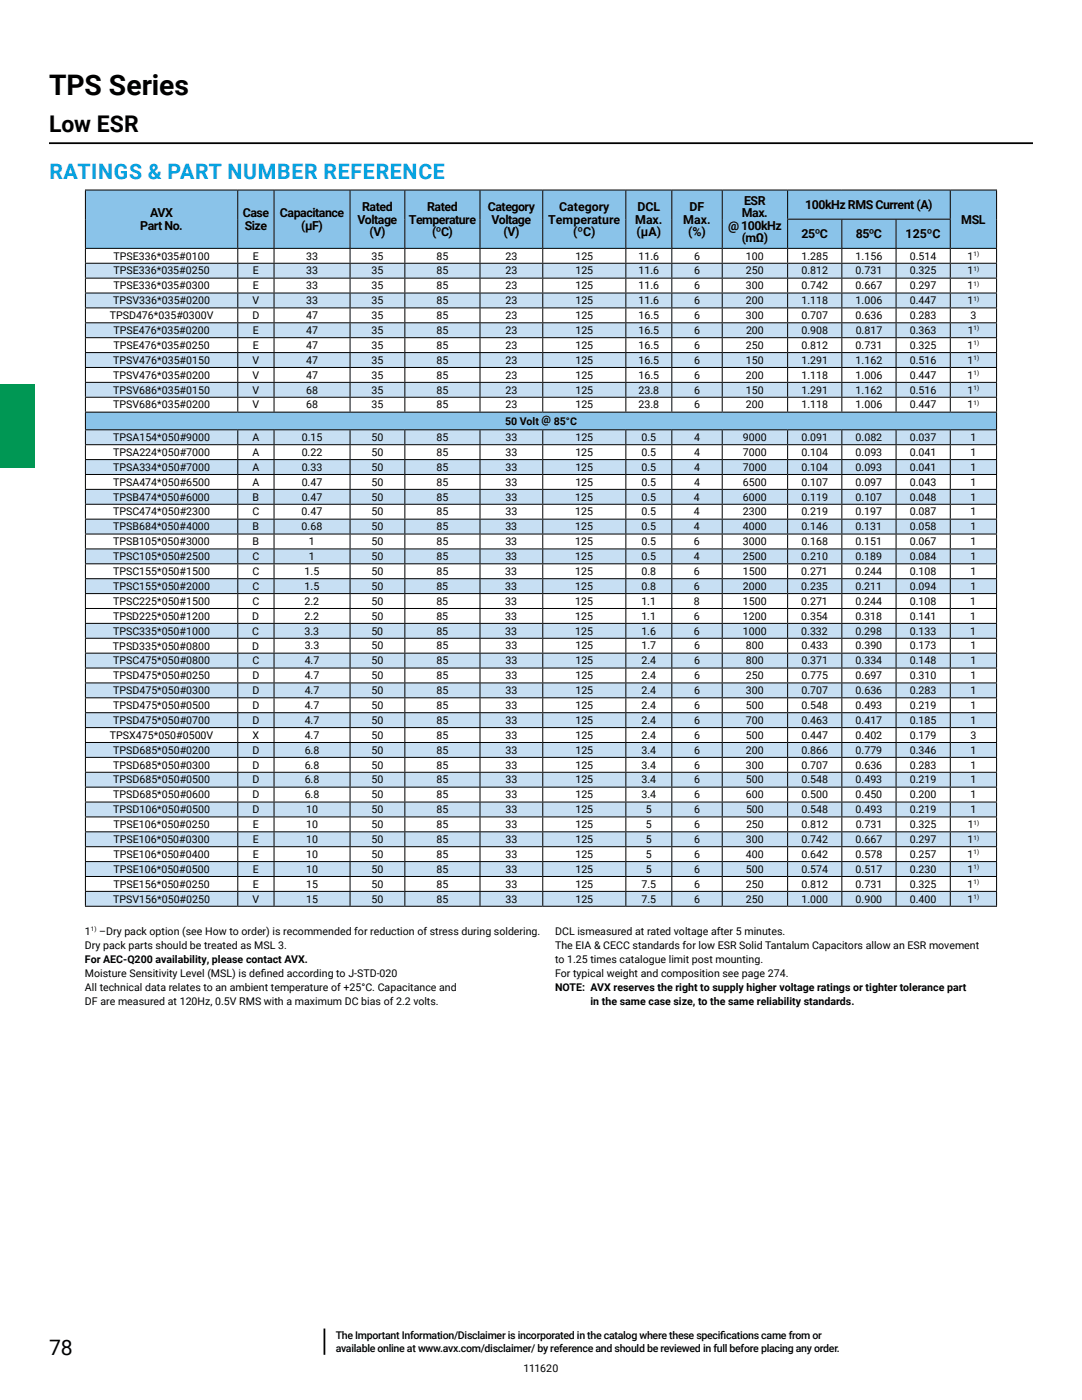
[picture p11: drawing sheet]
<svg xmlns="http://www.w3.org/2000/svg" width="216mm" height="279mm" viewBox="0 0 216 279" stroke-linecap="round" stroke-linejoin="round" font-family="sans-serif">
<defs><g id="words">
<text font-size="5.6" x="9.8" y="19">TPS Series</text>
<text font-size="4.6" x="9.8" y="26.4">Low ESR</text>
<text font-size="4.2" fill="#00a0df" x="9.9" y="35.7">RATINGS &amp; PART NUMBER REFERENCE</text>
<text font-size="4.2" x="9.8" y="270.3">78</text>
<g font-size="2.5">
<text x="148.5" y="40.9">ESR</text>
<text x="160.7" y="41.7">100kHz RMS Current (A)</text>
<text x="28" y="45.9">Part No.</text>
<text x="30" y="43.4">AVX</text>
<text x="48.4" y="43.4">Case</text>
<text x="48.8" y="45.9">Size</text>
<text x="55.9" y="43.4">Capacitance</text>
<text x="60.1" y="45.9">(μF)</text>
<text x="71.4" y="44.6">Voltage</text>
<text x="72.3" y="42.2">Rated</text>
<text x="73.7" y="47.1">(V)</text>
<text x="81.6" y="44.6">Temperature</text>
<text x="85.2" y="42.2">Rated</text>
<text x="86.2" y="47.1">(ºC)</text>
<text x="97.4" y="42.2">Category</text>
<text x="98.1" y="44.6">Voltage</text>
<text x="100.4" y="47.1">(V)</text>
<text x="109.4" y="44.6">Temperature</text>
<text x="111.6" y="42.2">Category</text>
<text x="114.4" y="47.1">(ºC)</text>
<text x="126.7" y="44.6">Max.</text>
<text x="127" y="47.1">(μA)</text>
<text x="127.2" y="42.2">DCL</text>
<text x="136.4" y="44.6">Max.</text>
<text x="137.3" y="47.1">(%)</text>
<text x="137.6" y="42.2">DF</text>
<text x="145.3" y="45.9">@ 100kHz</text>
<text x="148" y="43.4">Max.</text>
<text x="159.9" y="47.5">25ºC</text>
<text x="170.8" y="47.5">85ºC</text>
<text x="180.7" y="47.5">125ºC</text>
<text x="191.8" y="44.6">MSL</text>
<text x="148" y="48.3">(mΩ)</text>
</g>
<g font-size="2.1">
<text x="22.7" y="51.8">TPSE336*035#0100</text>
<text x="50.5" y="51.8">E</text>
<text x="61.1" y="51.8">33</text>
<text x="74.1" y="51.8">35</text>
<text x="87.1" y="51.8">85</text>
<text x="100.9" y="51.8">23</text>
<text x="114.8" y="51.8">125</text>
<text x="127.4" y="51.8">11.6</text>
<text x="138.5" y="51.8">6</text>
<text x="148.9" y="51.8">100</text>
<text x="159.9" y="51.8">1.285</text>
<text x="170.7" y="51.8">1.156</text>
<text x="181.6" y="51.8">0.514</text>
<text x="193.1" y="51.8">1</text>
<text x="22.7" y="54.8">TPSE336*035#0250</text>
<text x="22.7" y="57.7">TPSE336*035#0300</text>
<text x="50.5" y="54.8">E</text>
<text x="50.5" y="57.7">E</text>
<text x="61.1" y="54.8">33</text>
<text x="61.1" y="57.7">33</text>
<text x="74.1" y="54.8">35</text>
<text x="74.1" y="57.7">35</text>
<text x="87.1" y="54.8">85</text>
<text x="87.1" y="57.7">85</text>
<text x="100.9" y="54.8">23</text>
<text x="100.9" y="57.7">23</text>
<text x="114.8" y="54.8">125</text>
<text x="114.8" y="57.7">125</text>
<text x="127.4" y="54.8">11.6</text>
<text x="127.4" y="57.7">11.6</text>
<text x="138.5" y="54.8">6</text>
<text x="138.5" y="57.7">6</text>
<text x="148.9" y="54.8">250</text>
<text x="148.9" y="57.7">300</text>
<text x="159.9" y="54.8">0.812</text>
<text x="159.9" y="57.7">0.742</text>
<text x="170.7" y="54.8">0.731</text>
<text x="170.7" y="57.7">0.667</text>
<text x="181.6" y="54.8">0.325</text>
<text x="181.6" y="57.7">0.297</text>
<text x="193.1" y="54.8">1</text>
<text x="193.1" y="57.7">1</text>
<text x="21.9" y="63.7">TPSD476*035#0300V</text>
<text x="22.6" y="60.7">TPSV336*035#0200</text>
<text x="50.4" y="63.7">D</text>
<text x="50.4" y="60.7">V</text>
<text x="61.1" y="60.7">33</text>
<text x="61.1" y="63.7">47</text>
<text x="74.1" y="60.7">35</text>
<text x="74.1" y="63.7">35</text>
<text x="87.1" y="60.7">85</text>
<text x="87.1" y="63.7">85</text>
<text x="100.9" y="60.7">23</text>
<text x="100.9" y="63.7">23</text>
<text x="114.8" y="60.7">125</text>
<text x="114.8" y="63.7">125</text>
<text x="127.4" y="60.7">11.6</text>
<text x="127.4" y="63.7">16.5</text>
<text x="138.5" y="60.7">6</text>
<text x="138.5" y="63.7">6</text>
<text x="148.9" y="60.7">200</text>
<text x="148.9" y="63.7">300</text>
<text x="159.9" y="60.7">1.118</text>
<text x="159.9" y="63.7">0.707</text>
<text x="170.7" y="60.7">1.006</text>
<text x="170.7" y="63.7">0.636</text>
<text x="181.6" y="60.7">0.447</text>
<text x="181.6" y="63.7">0.283</text>
<text x="193.1" y="60.7">1</text>
<text x="193.6" y="63.7">3</text>
<text x="22.7" y="69.6">TPSE476*035#0250</text>
<text x="22.7" y="66.7">TPSE476*035#0200</text>
<text x="50.5" y="69.6">E</text>
<text x="50.5" y="66.7">E</text>
<text x="61.1" y="69.6">47</text>
<text x="61.1" y="66.7">47</text>
<text x="74.1" y="69.6">35</text>
<text x="74.1" y="66.7">35</text>
<text x="87.1" y="69.6">85</text>
<text x="87.1" y="66.7">85</text>
<text x="100.9" y="69.6">23</text>
<text x="100.9" y="66.7">23</text>
<text x="114.8" y="69.6">125</text>
<text x="114.8" y="66.7">125</text>
<text x="127.4" y="69.6">16.5</text>
<text x="127.4" y="66.7">16.5</text>
<text x="138.5" y="69.6">6</text>
<text x="138.5" y="66.7">6</text>
<text x="148.9" y="69.6">250</text>
<text x="148.9" y="66.7">200</text>
<text x="159.9" y="69.6">0.812</text>
<text x="159.9" y="66.7">0.908</text>
<text x="170.7" y="69.6">0.731</text>
<text x="170.7" y="66.7">0.817</text>
<text x="181.6" y="69.6">0.325</text>
<text x="181.6" y="66.7">0.363</text>
<text x="193.1" y="69.6">1</text>
<text x="193.1" y="66.7">1</text>
<text x="22.6" y="72.6">TPSV476*035#0150</text>
<text x="22.6" y="75.6">TPSV476*035#0200</text>
<text x="50.4" y="72.6">V</text>
<text x="50.4" y="75.6">V</text>
<text x="61.1" y="72.6">47</text>
<text x="61.1" y="75.6">47</text>
<text x="74.1" y="72.6">35</text>
<text x="74.1" y="75.6">35</text>
<text x="87.1" y="72.6">85</text>
<text x="87.1" y="75.6">85</text>
<text x="100.9" y="72.6">23</text>
<text x="100.9" y="75.6">23</text>
<text x="114.8" y="72.6">125</text>
<text x="114.8" y="75.6">125</text>
<text x="127.4" y="72.6">16.5</text>
<text x="127.4" y="75.6">16.5</text>
<text x="138.5" y="72.6">6</text>
<text x="138.5" y="75.6">6</text>
<text x="148.9" y="72.6">150</text>
<text x="148.9" y="75.6">200</text>
<text x="159.9" y="72.6">1.291</text>
<text x="159.9" y="75.6">1.118</text>
<text x="170.7" y="72.6">1.162</text>
<text x="170.7" y="75.6">1.006</text>
<text x="181.6" y="72.6">0.516</text>
<text x="181.6" y="75.6">0.447</text>
<text x="193.1" y="72.6">1</text>
<text x="193.1" y="75.6">1</text>
<text x="22.6" y="78.5">TPSV686*035#0150</text>
<text x="22.6" y="81.5">TPSV686*035#0200</text>
<text x="50.4" y="78.5">V</text>
<text x="50.4" y="81.5">V</text>
<text x="61.1" y="78.5">68</text>
<text x="61.1" y="81.5">68</text>
<text x="74.1" y="78.5">35</text>
<text x="74.1" y="81.5">35</text>
<text x="87.1" y="78.5">85</text>
<text x="87.1" y="81.5">85</text>
<text x="100.9" y="78.5">23</text>
<text x="100.9" y="81.5">23</text>
<text x="114.8" y="78.5">125</text>
<text x="114.8" y="81.5">125</text>
<text x="127.4" y="78.5">23.8</text>
<text x="127.4" y="81.5">23.8</text>
<text x="138.5" y="78.5">6</text>
<text x="138.5" y="81.5">6</text>
<text x="148.9" y="78.5">150</text>
<text x="148.9" y="81.5">200</text>
<text x="159.9" y="78.5">1.291</text>
<text x="159.9" y="81.5">1.118</text>
<text x="170.7" y="78.5">1.162</text>
<text x="170.7" y="81.5">1.006</text>
<text x="181.6" y="78.5">0.516</text>
<text x="181.6" y="81.5">0.447</text>
<text x="193.1" y="78.5">1</text>
<text x="193.1" y="81.5">1</text>
<text x="22.6" y="88">TPSA154*050#9000</text>
<text x="50.4" y="88">A</text>
<text x="60.2" y="88">0.15</text>
<text x="74.1" y="88">50</text>
<text x="87.1" y="88">85</text>
<text x="100.8" y="84.8">50 Volt @ 85°C</text>
<text x="100.9" y="88">33</text>
<text x="114.8" y="88">125</text>
<text x="128" y="88">0.5</text>
<text x="138.5" y="88">4</text>
<text x="148.3" y="88">9000</text>
<text x="159.9" y="88">0.091</text>
<text x="170.7" y="88">0.082</text>
<text x="181.5" y="88">0.037</text>
<text x="193.6" y="88">1</text>
<text x="22.6" y="94">TPSA334*050#7000</text>
<text x="22.6" y="91">TPSA224*050#7000</text>
<text x="50.4" y="94">A</text>
<text x="50.4" y="91">A</text>
<text x="60.2" y="94">0.33</text>
<text x="60.2" y="91">0.22</text>
<text x="74.1" y="94">50</text>
<text x="74.1" y="91">50</text>
<text x="87.1" y="94">85</text>
<text x="87.1" y="91">85</text>
<text x="100.8" y="94">33</text>
<text x="100.8" y="91">33</text>
<text x="114.8" y="94">125</text>
<text x="114.8" y="91">125</text>
<text x="128" y="94">0.5</text>
<text x="128" y="91">0.5</text>
<text x="138.5" y="94">4</text>
<text x="138.5" y="91">4</text>
<text x="148.3" y="94">7000</text>
<text x="148.3" y="91">7000</text>
<text x="159.9" y="94">0.104</text>
<text x="159.9" y="91">0.104</text>
<text x="170.7" y="94">0.093</text>
<text x="170.7" y="91">0.093</text>
<text x="181.5" y="94">0.041</text>
<text x="181.5" y="91">0.041</text>
<text x="193.6" y="94">1</text>
<text x="193.6" y="91">1</text>
<text x="22.6" y="96.9">TPSA474*050#6500</text>
<text x="22.6" y="99.9">TPSB474*050#6000</text>
<text x="50.4" y="96.9">A</text>
<text x="50.4" y="99.9">B</text>
<text x="60.2" y="99.9">0.47</text>
<text x="60.2" y="96.9">0.47</text>
<text x="74.1" y="99.9">50</text>
<text x="74.1" y="96.9">50</text>
<text x="87.1" y="99.9">85</text>
<text x="87.1" y="96.9">85</text>
<text x="100.8" y="99.9">33</text>
<text x="100.8" y="96.9">33</text>
<text x="114.8" y="99.9">125</text>
<text x="114.8" y="96.9">125</text>
<text x="128" y="99.9">0.5</text>
<text x="128" y="96.9">0.5</text>
<text x="138.5" y="99.9">4</text>
<text x="138.5" y="96.9">4</text>
<text x="148.2" y="99.9">6000</text>
<text x="148.2" y="96.9">6500</text>
<text x="159.9" y="99.9">0.119</text>
<text x="159.9" y="96.9">0.107</text>
<text x="170.7" y="99.9">0.107</text>
<text x="170.7" y="96.9">0.097</text>
<text x="181.5" y="99.9">0.048</text>
<text x="181.5" y="96.9">0.043</text>
<text x="193.6" y="99.9">1</text>
<text x="193.6" y="96.9">1</text>
<text x="22.6" y="102.9">TPSC474*050#2300</text>
<text x="22.6" y="105.8">TPSB684*050#4000</text>
<text x="50.4" y="102.9">C</text>
<text x="50.4" y="105.8">B</text>
<text x="60.2" y="105.8">0.68</text>
<text x="60.2" y="102.9">0.47</text>
<text x="74.1" y="105.8">50</text>
<text x="74.1" y="102.9">50</text>
<text x="87.1" y="105.8">85</text>
<text x="87.1" y="102.9">85</text>
<text x="100.8" y="105.8">33</text>
<text x="100.8" y="102.9">33</text>
<text x="114.8" y="105.8">125</text>
<text x="114.8" y="102.9">125</text>
<text x="128" y="105.8">0.5</text>
<text x="128" y="102.9">0.5</text>
<text x="138.5" y="105.8">4</text>
<text x="138.5" y="102.9">4</text>
<text x="148.2" y="105.8">4000</text>
<text x="148.2" y="102.9">2300</text>
<text x="159.9" y="105.8">0.146</text>
<text x="159.9" y="102.9">0.219</text>
<text x="170.7" y="105.8">0.131</text>
<text x="170.7" y="102.9">0.197</text>
<text x="181.5" y="105.8">0.058</text>
<text x="181.5" y="102.9">0.087</text>
<text x="193.6" y="105.8">1</text>
<text x="193.6" y="102.9">1</text>
<text x="22.6" y="111.8">TPSC105*050#2500</text>
<text x="22.6" y="108.8">TPSB105*050#3000</text>
<text x="50.4" y="111.8">C</text>
<text x="50.4" y="108.8">B</text>
<text x="61.7" y="111.8">1</text>
<text x="61.7" y="108.8">1</text>
<text x="74.1" y="111.8">50</text>
<text x="74.1" y="108.8">50</text>
<text x="87.1" y="111.8">85</text>
<text x="87.1" y="108.8">85</text>
<text x="100.8" y="111.8">33</text>
<text x="100.8" y="108.8">33</text>
<text x="114.8" y="111.8">125</text>
<text x="114.8" y="108.8">125</text>
<text x="128" y="111.8">0.5</text>
<text x="128" y="108.8">0.5</text>
<text x="138.5" y="111.8">4</text>
<text x="138.5" y="108.8">6</text>
<text x="148.2" y="111.8">2500</text>
<text x="148.2" y="108.8">3000</text>
<text x="159.9" y="111.8">0.210</text>
<text x="159.9" y="108.8">0.168</text>
<text x="170.7" y="111.8">0.189</text>
<text x="170.7" y="108.8">0.151</text>
<text x="181.5" y="111.8">0.084</text>
<text x="181.5" y="108.8">0.067</text>
<text x="193.6" y="111.8">1</text>
<text x="193.6" y="108.8">1</text>
<text x="22.6" y="117.7">TPSC155*050#2000</text>
<text x="22.6" y="114.8">TPSC155*050#1500</text>
<text x="50.4" y="117.7">C</text>
<text x="50.4" y="114.8">C</text>
<text x="60.8" y="117.7">1.5</text>
<text x="60.8" y="114.8">1.5</text>
<text x="74.1" y="117.7">50</text>
<text x="74.1" y="114.8">50</text>
<text x="87.1" y="117.7">85</text>
<text x="87.1" y="114.8">85</text>
<text x="100.8" y="117.7">33</text>
<text x="100.8" y="114.8">33</text>
<text x="114.8" y="117.7">125</text>
<text x="114.8" y="114.8">125</text>
<text x="128" y="117.7">0.8</text>
<text x="128" y="114.8">0.8</text>
<text x="138.5" y="117.7">6</text>
<text x="138.5" y="114.8">6</text>
<text x="148.2" y="117.7">2000</text>
<text x="148.2" y="114.8">1500</text>
<text x="159.9" y="117.7">0.235</text>
<text x="159.9" y="114.8">0.271</text>
<text x="170.7" y="117.7">0.211</text>
<text x="170.7" y="114.8">0.244</text>
<text x="181.5" y="117.7">0.094</text>
<text x="181.5" y="114.8">0.108</text>
<text x="193.6" y="117.7">1</text>
<text x="193.6" y="114.8">1</text>
<text x="22.5" y="123.7">TPSD225*050#1200</text>
<text x="22.6" y="120.7">TPSC225*050#1500</text>
<text x="50.3" y="123.7">D</text>
<text x="50.4" y="120.7">C</text>
<text x="60.8" y="123.7">2.2</text>
<text x="60.8" y="120.7">2.2</text>
<text x="74.1" y="123.7">50</text>
<text x="74.1" y="120.7">50</text>
<text x="87.1" y="123.7">85</text>
<text x="87.1" y="120.7">85</text>
<text x="100.8" y="123.7">33</text>
<text x="100.8" y="120.7">33</text>
<text x="114.8" y="123.7">125</text>
<text x="114.8" y="120.7">125</text>
<text x="128" y="123.7">1.1</text>
<text x="128" y="120.7">1.1</text>
<text x="138.5" y="123.7">6</text>
<text x="138.5" y="120.7">8</text>
<text x="148.2" y="123.7">1200</text>
<text x="148.2" y="120.7">1500</text>
<text x="159.9" y="123.7">0.354</text>
<text x="159.9" y="120.7">0.271</text>
<text x="170.7" y="123.7">0.318</text>
<text x="170.7" y="120.7">0.244</text>
<text x="181.5" y="123.7">0.141</text>
<text x="181.5" y="120.7">0.108</text>
<text x="193.6" y="123.7">1</text>
<text x="193.6" y="120.7">1</text>
<text x="22.5" y="129.6">TPSD335*050#0800</text>
<text x="22.6" y="126.6">TPSC335*050#1000</text>
<text x="50.3" y="129.6">D</text>
<text x="50.3" y="126.6">C</text>
<text x="60.8" y="126.6">3.3</text>
<text x="60.8" y="129.6">3.3</text>
<text x="74.1" y="126.6">50</text>
<text x="74.1" y="129.6">50</text>
<text x="87.1" y="126.6">85</text>
<text x="87.1" y="129.6">85</text>
<text x="100.8" y="126.6">33</text>
<text x="100.9" y="129.6">33</text>
<text x="114.8" y="126.6">125</text>
<text x="114.8" y="129.6">125</text>
<text x="128" y="126.6">1.6</text>
<text x="128" y="129.6">1.7</text>
<text x="138.5" y="126.6">6</text>
<text x="138.5" y="129.6">6</text>
<text x="148.2" y="126.6">1000</text>
<text x="148.9" y="129.6">800</text>
<text x="159.9" y="126.6">0.332</text>
<text x="159.9" y="129.6">0.433</text>
<text x="170.7" y="126.6">0.298</text>
<text x="170.7" y="129.6">0.390</text>
<text x="181.5" y="126.6">0.133</text>
<text x="181.6" y="129.6">0.173</text>
<text x="193.6" y="126.6">1</text>
<text x="193.6" y="129.6">1</text>
<text x="22.6" y="135.6">TPSD475*050#0250</text>
<text x="22.6" y="132.6">TPSC475*050#0800</text>
<text x="50.4" y="135.6">D</text>
<text x="50.4" y="132.6">C</text>
<text x="60.8" y="132.6">4.7</text>
<text x="60.8" y="135.6">4.7</text>
<text x="74.1" y="132.6">50</text>
<text x="74.1" y="135.6">50</text>
<text x="87.1" y="132.6">85</text>
<text x="87.1" y="135.6">85</text>
<text x="100.9" y="132.6">33</text>
<text x="100.9" y="135.6">33</text>
<text x="114.8" y="132.6">125</text>
<text x="114.8" y="135.6">125</text>
<text x="128" y="132.6">2.4</text>
<text x="128" y="135.6">2.4</text>
<text x="138.5" y="132.6">6</text>
<text x="138.5" y="135.6">6</text>
<text x="148.9" y="132.6">800</text>
<text x="148.9" y="135.6">250</text>
<text x="159.9" y="132.6">0.371</text>
<text x="159.9" y="135.6">0.775</text>
<text x="170.7" y="132.6">0.334</text>
<text x="170.7" y="135.6">0.697</text>
<text x="181.6" y="132.6">0.148</text>
<text x="181.6" y="135.6">0.310</text>
<text x="193.6" y="132.6">1</text>
<text x="193.6" y="135.6">1</text>
<text x="22.6" y="138.5">TPSD475*050#0300</text>
<text x="22.6" y="141.5">TPSD475*050#0500</text>
<text x="50.4" y="138.5">D</text>
<text x="50.4" y="141.5">D</text>
<text x="60.8" y="138.5">4.7</text>
<text x="60.8" y="141.5">4.7</text>
<text x="74.1" y="138.5">50</text>
<text x="74.1" y="141.5">50</text>
<text x="87.1" y="138.5">85</text>
<text x="87.1" y="141.5">85</text>
<text x="100.9" y="138.5">33</text>
<text x="100.9" y="141.5">33</text>
<text x="114.8" y="138.5">125</text>
<text x="114.8" y="141.5">125</text>
<text x="128" y="138.5">2.4</text>
<text x="128" y="141.5">2.4</text>
<text x="138.5" y="138.5">6</text>
<text x="138.5" y="141.5">6</text>
<text x="148.9" y="138.5">300</text>
<text x="148.9" y="141.5">500</text>
<text x="159.9" y="138.5">0.707</text>
<text x="159.9" y="141.5">0.548</text>
<text x="170.7" y="138.5">0.636</text>
<text x="170.7" y="141.5">0.493</text>
<text x="181.6" y="138.5">0.283</text>
<text x="181.6" y="141.5">0.219</text>
<text x="193.6" y="138.5">1</text>
<text x="193.6" y="141.5">1</text>
<text x="21.9" y="147.4">TPSX475*050#0500V</text>
<text x="22.6" y="144.5">TPSD475*050#0700</text>
<text x="50.4" y="144.5">D</text>
<text x="50.4" y="147.4">X</text>
<text x="60.8" y="147.4">4.7</text>
<text x="60.8" y="144.5">4.7</text>
<text x="74.1" y="144.5">50</text>
<text x="74.1" y="147.4">50</text>
<text x="87.1" y="144.5">85</text>
<text x="87.1" y="147.4">85</text>
<text x="100.9" y="144.5">33</text>
<text x="100.9" y="147.4">33</text>
<text x="114.8" y="144.5">125</text>
<text x="114.8" y="147.4">125</text>
<text x="128" y="144.5">2.4</text>
<text x="128" y="147.4">2.4</text>
<text x="138.5" y="144.5">6</text>
<text x="138.5" y="147.4">6</text>
<text x="148.9" y="144.5">700</text>
<text x="148.9" y="147.4">500</text>
<text x="159.9" y="144.5">0.463</text>
<text x="159.9" y="147.4">0.447</text>
<text x="170.7" y="144.5">0.417</text>
<text x="170.7" y="147.4">0.402</text>
<text x="181.6" y="144.5">0.185</text>
<text x="181.6" y="147.4">0.179</text>
<text x="193.6" y="144.5">1</text>
<text x="193.6" y="147.4">3</text>
<text x="22.6" y="150.4">TPSD685*050#0200</text>
<text x="22.6" y="153.4">TPSD685*050#0300</text>
<text x="50.4" y="150.4">D</text>
<text x="50.4" y="153.4">D</text>
<text x="60.8" y="150.4">6.8</text>
<text x="60.8" y="153.4">6.8</text>
<text x="74.1" y="150.4">50</text>
<text x="74.1" y="153.4">50</text>
<text x="87.1" y="150.4">85</text>
<text x="87.1" y="153.4">85</text>
<text x="100.9" y="150.4">33</text>
<text x="100.9" y="153.4">33</text>
<text x="114.8" y="150.4">125</text>
<text x="114.8" y="153.4">125</text>
<text x="128" y="150.4">3.4</text>
<text x="128" y="153.4">3.4</text>
<text x="138.5" y="150.4">6</text>
<text x="138.5" y="153.4">6</text>
<text x="148.9" y="150.4">200</text>
<text x="148.9" y="153.4">300</text>
<text x="159.9" y="150.4">0.866</text>
<text x="159.9" y="153.4">0.707</text>
<text x="170.7" y="150.4">0.779</text>
<text x="170.7" y="153.4">0.636</text>
<text x="181.6" y="150.4">0.346</text>
<text x="181.6" y="153.4">0.283</text>
<text x="193.6" y="150.4">1</text>
<text x="193.6" y="153.4">1</text>
<text x="22.6" y="156.4">TPSD685*050#0500</text>
<text x="22.6" y="159.3">TPSD685*050#0600</text>
<text x="50.4" y="156.4">D</text>
<text x="50.4" y="159.3">D</text>
<text x="60.8" y="156.4">6.8</text>
<text x="60.8" y="159.3">6.8</text>
<text x="74.1" y="156.4">50</text>
<text x="74.1" y="159.3">50</text>
<text x="87.1" y="156.4">85</text>
<text x="87.1" y="159.3">85</text>
<text x="100.9" y="156.4">33</text>
<text x="100.9" y="159.3">33</text>
<text x="114.8" y="156.4">125</text>
<text x="114.8" y="159.3">125</text>
<text x="128" y="156.4">3.4</text>
<text x="128" y="159.3">3.4</text>
<text x="138.5" y="156.4">6</text>
<text x="138.5" y="159.3">6</text>
<text x="148.9" y="156.4">500</text>
<text x="148.9" y="159.3">600</text>
<text x="159.9" y="156.4">0.548</text>
<text x="159.9" y="159.3">0.500</text>
<text x="170.7" y="156.4">0.493</text>
<text x="170.7" y="159.3">0.450</text>
<text x="181.6" y="156.4">0.219</text>
<text x="181.6" y="159.3">0.200</text>
<text x="193.6" y="156.4">1</text>
<text x="193.6" y="159.3">1</text>
<text x="22.6" y="162.3">TPSD106*050#0500</text>
<text x="22.7" y="165.3">TPSE106*050#0250</text>
<text x="50.4" y="162.3">D</text>
<text x="50.5" y="165.3">E</text>
<text x="61.1" y="162.3">10</text>
<text x="61.1" y="165.3">10</text>
<text x="74.1" y="162.3">50</text>
<text x="74.1" y="165.3">50</text>
<text x="87.1" y="162.3">85</text>
<text x="87.1" y="165.3">85</text>
<text x="100.9" y="162.3">33</text>
<text x="100.9" y="165.3">33</text>
<text x="114.8" y="162.3">125</text>
<text x="114.8" y="165.3">125</text>
<text x="128.9" y="162.3">5</text>
<text x="128.9" y="165.3">5</text>
<text x="138.5" y="162.3">6</text>
<text x="138.5" y="165.3">6</text>
<text x="148.9" y="162.3">500</text>
<text x="148.9" y="165.3">250</text>
<text x="159.9" y="162.3">0.548</text>
<text x="159.9" y="165.3">0.812</text>
<text x="170.7" y="162.3">0.493</text>
<text x="170.7" y="165.3">0.731</text>
<text x="181.6" y="162.3">0.219</text>
<text x="181.6" y="165.3">0.325</text>
<text x="193.1" y="165.3">1</text>
<text x="193.6" y="162.3">1</text>
<text x="22.7" y="168.2">TPSE106*050#0300</text>
<text x="22.7" y="171.2">TPSE106*050#0400</text>
<text x="50.5" y="168.2">E</text>
<text x="50.5" y="171.2">E</text>
<text x="61.1" y="168.2">10</text>
<text x="61.1" y="171.2">10</text>
<text x="74.1" y="168.2">50</text>
<text x="74.1" y="171.2">50</text>
<text x="87.1" y="168.2">85</text>
<text x="87.1" y="171.2">85</text>
<text x="100.9" y="168.2">33</text>
<text x="100.9" y="171.2">33</text>
<text x="114.8" y="168.2">125</text>
<text x="114.8" y="171.2">125</text>
<text x="128.9" y="168.2">5</text>
<text x="128.9" y="171.2">5</text>
<text x="138.5" y="168.2">6</text>
<text x="138.5" y="171.2">6</text>
<text x="148.9" y="168.2">300</text>
<text x="148.9" y="171.2">400</text>
<text x="159.9" y="168.2">0.742</text>
<text x="159.9" y="171.2">0.642</text>
<text x="170.7" y="168.2">0.667</text>
<text x="170.7" y="171.2">0.578</text>
<text x="181.6" y="168.2">0.297</text>
<text x="181.6" y="171.2">0.257</text>
<text x="193.1" y="168.2">1</text>
<text x="193.1" y="171.2">1</text>
<text x="22.7" y="174.2">TPSE106*050#0500</text>
<text x="22.7" y="177.2">TPSE156*050#0250</text>
<text x="50.5" y="174.2">E</text>
<text x="50.5" y="177.2">E</text>
<text x="61.1" y="174.2">10</text>
<text x="61.1" y="177.2">15</text>
<text x="74.1" y="174.2">50</text>
<text x="74.1" y="177.2">50</text>
<text x="87.1" y="174.2">85</text>
<text x="87.1" y="177.2">85</text>
<text x="100.9" y="174.2">33</text>
<text x="100.9" y="177.2">33</text>
<text x="114.8" y="174.2">125</text>
<text x="114.8" y="177.2">125</text>
<text x="128" y="177.2">7.5</text>
<text x="128.9" y="174.2">5</text>
<text x="138.5" y="174.2">6</text>
<text x="138.5" y="177.2">6</text>
<text x="148.9" y="174.2">500</text>
<text x="148.9" y="177.2">250</text>
<text x="159.9" y="174.2">0.574</text>
<text x="159.9" y="177.2">0.812</text>
<text x="170.7" y="174.2">0.517</text>
<text x="170.7" y="177.2">0.731</text>
<text x="181.6" y="174.2">0.230</text>
<text x="181.6" y="177.2">0.325</text>
<text x="193.1" y="174.2">1</text>
<text x="193.1" y="177.2">1</text>
<text x="22.6" y="180.1">TPSV156*050#0250</text>
<text x="50.4" y="180.1">V</text>
<text x="61.1" y="180.1">15</text>
<text x="74.1" y="180.1">50</text>
<text x="87.1" y="180.1">85</text>
<text x="100.9" y="180.1">33</text>
<text x="114.8" y="180.1">125</text>
<text x="128" y="180.1">7.5</text>
<text x="138.5" y="180.1">6</text>
<text x="148.9" y="180.1">250</text>
<text x="159.9" y="180.1">1.000</text>
<text x="170.7" y="180.1">0.900</text>
<text x="181.6" y="180.1">0.400</text>
<text x="193.1" y="180.1">1</text>
<text x="17" y="189.4">Dry pack parts should be treated as MSL 3.</text>
<text x="17" y="186.5">1</text>
<text x="19.8" y="186.5">–Dry pack option (see How to order) is recommended for reduction of stress during soldering.</text>
<text x="110.8" y="186.5">DCL ismeasured at rated voltage after 5 minutes.</text>
<text x="110.8" y="189.4">The EIA &amp; CECC standards for low ESR Solid Tantalum Capacitors allow an ESR movement</text>
<text x="17" y="192.2">For AEC-Q200 availability, please contact AVX.</text>
<text x="17" y="195">Moisture Sensitivity Level (MSL) is def</text>
<text x="17" y="197.8">All technical data relates to an ambient temperature of +25°C. Capacitance and</text>
<text x="52.1" y="195">ined according to J-STD-020</text>
<text x="110.8" y="192.2">to 1.25 times catalogue limit post mounting.</text>
<text x="110.8" y="195">For typical weight and composition see page 274.</text>
<text x="110.8" y="197.8">NOTE: AVX reserves the right to supply higher voltage ratings or tighter tolerance part</text>
<text x="17" y="200.6">DF are measured at 120Hz, 0.5V RMS with a maximum DC bias of 2.2 volts.</text>
<text x="117.8" y="200.6">in the same case size, to the same reliability standards.</text>
<text x="67" y="267.2">The Important Information/Disclaimer is incorporated in the catalog where these specif</text>
<text x="67" y="269.8">available online at www.avx.com/disclaimer/ by reference and should be reviewed in full before placing any order.</text>
<text x="143.7" y="267.2">ications came from or</text>
<text x="104.5" y="273.8">111620</text>
</g>
<g font-size="1.2">
<text x="194.3" y="51.1">1)</text>
<text x="194.3" y="54.1">1)</text>
<text x="194.3" y="57">1)</text>
<text x="194.3" y="60">1)</text>
<text x="194.3" y="66">1)</text>
<text x="194.3" y="68.9">1)</text>
<text x="194.3" y="71.9">1)</text>
<text x="194.3" y="74.9">1)</text>
<text x="194.3" y="77.8">1)</text>
<text x="194.3" y="80.8">1)</text>
<text x="194.3" y="164.6">1)</text>
<text x="194.3" y="167.5">1)</text>
<text x="194.3" y="170.5">1)</text>
<text x="194.3" y="173.5">1)</text>
<text x="194.3" y="176.5">1)</text>
<text x="194.3" y="179.4">1)</text>
<text x="18.1" y="185.8">1)</text>
</g>
</g></defs>
<path d="M9.8 28.6h196.3M64.7 265.1v5.3" fill="none" stroke="#000" stroke-width=".35"/>
<path d="M-.1 76.6h7v16.6h-7z" fill="#009754"/>
<path d="M17 37.9h30.4v11.7h-30.4zM47.4 37.9h7.3v11.7h-7.3zM54.7 37.9h15.1v11.7h-15.1zM69.8 37.9h11v11.7h-11zM80.8 37.9h15v11.7h-15zM95.8 37.9h12.5v11.7h-12.5zM108.3 37.9h16.6v11.7h-16.6zM124.9 37.9h9.2v11.7h-9.2zM134.1 37.9h10v11.7h-10zM144.1 37.9h13.1v11.7h-13.1zM157.2 37.9h32.4v5.8h-32.4zM189.6 37.9h9.3v11.7h-9.3zM157.2 43.7h10.8v5.9h-10.8zM168 43.7h10.8v5.9h-10.8zM178.8 43.7h10.8v5.9h-10.8z" fill="#8ac3e9"/>
<path d="M17 52.5h30.4v3h-30.4zM47.4 52.5h7.3v3h-7.3zM54.7 52.5h15.1v3h-15.1zM69.8 52.5h11v3h-11zM80.8 52.5h15v3h-15zM95.8 52.5h12.5v3h-12.5zM108.3 52.5h16.6v3h-16.6zM124.9 52.5h9.2v3h-9.2zM134.1 52.5h10v3h-10zM144.1 52.5h13.1v3h-13.1zM157.2 52.5h10.8v3h-10.8zM168 52.5h10.8v3h-10.8zM178.8 52.5h10.8v3h-10.8zM189.6 52.5h9.3v3h-9.3zM17 58.5h30.4v3h-30.4zM47.4 58.5h7.3v3h-7.3zM54.7 58.5h15.1v3h-15.1zM69.8 58.5h11v3h-11zM80.8 58.5h15v3h-15zM95.8 58.5h12.5v3h-12.5zM108.3 58.5h16.6v3h-16.6zM124.9 58.5h9.2v3h-9.2zM134.1 58.5h10v3h-10zM144.1 58.5h13.1v3h-13.1zM157.2 58.5h10.8v3h-10.8zM168 58.5h10.8v3h-10.8zM178.8 58.5h10.8v3h-10.8zM189.6 58.5h9.3v3h-9.3zM17 64.4h30.4v3h-30.4zM47.4 64.4h7.3v3h-7.3zM54.7 64.4h15.1v3h-15.1zM69.8 64.4h11v3h-11zM80.8 64.4h15v3h-15zM95.8 64.4h12.5v3h-12.5zM108.3 64.4h16.6v3h-16.6zM124.9 64.4h9.2v3h-9.2zM134.1 64.4h10v3h-10zM144.1 64.4h13.1v3h-13.1zM157.2 64.4h10.8v3h-10.8zM168 64.4h10.8v3h-10.8zM178.8 64.4h10.8v3h-10.8zM189.6 64.4h9.3v3h-9.3zM17 70.4h30.4v2.9h-30.4zM47.4 70.4h7.3v2.9h-7.3zM54.7 70.4h15.1v2.9h-15.1zM69.8 70.4h11v2.9h-11zM80.8 70.4h15v2.9h-15zM95.8 70.4h12.5v2.9h-12.5zM108.3 70.4h16.6v2.9h-16.6zM124.9 70.4h9.2v2.9h-9.2zM134.1 70.4h10v2.9h-10zM144.1 70.4h13.1v2.9h-13.1zM157.2 70.4h10.8v2.9h-10.8zM168 70.4h10.8v2.9h-10.8zM178.8 70.4h10.8v2.9h-10.8zM189.6 70.4h9.3v2.9h-9.3zM17 76.3h30.4v3h-30.4zM47.4 76.3h7.3v3h-7.3zM54.7 76.3h15.1v3h-15.1zM69.8 76.3h11v3h-11zM80.8 76.3h15v3h-15zM95.8 76.3h12.5v3h-12.5zM108.3 76.3h16.6v3h-16.6zM124.9 76.3h9.2v3h-9.2zM134.1 76.3h10v3h-10zM144.1 76.3h13.1v3h-13.1zM157.2 76.3h10.8v3h-10.8zM168 76.3h10.8v3h-10.8zM178.8 76.3h10.8v3h-10.8zM189.6 76.3h9.3v3h-9.3zM17 124.4h30.4v3h-30.4zM47.4 124.4h7.3v3h-7.3zM54.7 124.4h15.1v3h-15.1zM69.8 124.4h11v3h-11zM80.8 124.4h15v3h-15zM95.8 124.4h12.5v3h-12.5zM108.3 124.4h16.6v3h-16.6zM124.9 124.4h9.2v3h-9.2zM134.1 124.4h10v3h-10zM144.1 124.4h13.1v3h-13.1zM157.2 124.4h10.8v3h-10.8zM168 124.4h10.8v3h-10.8zM178.8 124.4h10.8v3h-10.8zM189.6 124.4h9.3v3h-9.3zM17 130.4h30.4v2.9h-30.4zM47.4 130.4h7.3v2.9h-7.3zM54.7 130.4h15.1v2.9h-15.1zM69.8 130.4h11v2.9h-11zM80.8 130.4h15v2.9h-15zM95.8 130.4h12.5v2.9h-12.5zM108.3 130.4h16.6v2.9h-16.6zM124.9 130.4h9.2v2.9h-9.2zM134.1 130.4h10v2.9h-10zM144.1 130.4h13.1v2.9h-13.1zM157.2 130.4h10.8v2.9h-10.8zM168 130.4h10.8v2.9h-10.8zM178.8 130.4h10.8v2.9h-10.8zM189.6 130.4h9.3v2.9h-9.3zM17 136.3h30.4v3h-30.4zM47.4 136.3h7.3v3h-7.3zM54.7 136.3h15.1v3h-15.1zM69.8 136.3h11v3h-11zM80.8 136.3h15v3h-15zM95.8 136.3h12.5v3h-12.5zM108.3 136.3h16.6v3h-16.6zM124.9 136.3h9.2v3h-9.2zM134.1 136.3h10v3h-10zM144.1 136.3h13.1v3h-13.1zM157.2 136.3h10.8v3h-10.8zM168 136.3h10.8v3h-10.8zM178.8 136.3h10.8v3h-10.8zM189.6 136.3h9.3v3h-9.3zM17 142.2h30.4v3h-30.4zM47.4 142.2h7.3v3h-7.3zM54.7 142.2h15.1v3h-15.1zM69.8 142.2h11v3h-11zM80.8 142.2h15v3h-15zM95.8 142.2h12.5v3h-12.5zM108.3 142.2h16.6v3h-16.6zM124.9 142.2h9.2v3h-9.2zM134.1 142.2h10v3h-10zM144.1 142.2h13.1v3h-13.1zM157.2 142.2h10.8v3h-10.8zM168 142.2h10.8v3h-10.8zM178.8 142.2h10.8v3h-10.8zM189.6 142.2h9.3v3h-9.3zM17 148.2h30.4v3h-30.4zM47.4 148.2h7.3v3h-7.3zM54.7 148.2h15.1v3h-15.1zM69.8 148.2h11v3h-11zM80.8 148.2h15v3h-15zM95.8 148.2h12.5v3h-12.5zM108.3 148.2h16.6v3h-16.6zM124.9 148.2h9.2v3h-9.2zM134.1 148.2h10v3h-10zM144.1 148.2h13.1v3h-13.1zM157.2 148.2h10.8v3h-10.8zM168 148.2h10.8v3h-10.8zM178.8 148.2h10.8v3h-10.8zM189.6 148.2h9.3v3h-9.3zM17 154.1h30.4v3h-30.4zM47.4 154.1h7.3v3h-7.3zM54.7 154.1h15.1v3h-15.1zM69.8 154.1h11v3h-11zM80.8 154.1h15v3h-15zM95.8 154.1h12.5v3h-12.5zM108.3 154.1h16.6v3h-16.6zM124.9 154.1h9.2v3h-9.2zM134.1 154.1h10v3h-10zM144.1 154.1h13.1v3h-13.1zM157.2 154.1h10.8v3h-10.8zM168 154.1h10.8v3h-10.8zM178.8 154.1h10.8v3h-10.8zM189.6 154.1h9.3v3h-9.3zM17 160.1h30.4v2.9h-30.4zM47.4 160.1h7.3v2.9h-7.3zM54.7 160.1h15.1v2.9h-15.1zM69.8 160.1h11v2.9h-11zM80.8 160.1h15v2.9h-15zM95.8 160.1h12.5v2.9h-12.5zM108.3 160.1h16.6v2.9h-16.6zM124.9 160.1h9.2v2.9h-9.2zM134.1 160.1h10v2.9h-10zM144.1 160.1h13.1v2.9h-13.1zM157.2 160.1h10.8v2.9h-10.8zM168 160.1h10.8v2.9h-10.8zM178.8 160.1h10.8v2.9h-10.8zM189.6 160.1h9.3v2.9h-9.3zM17 166h30.4v3h-30.4zM47.4 166h7.3v3h-7.3zM54.7 166h15.1v3h-15.1zM69.8 166h11v3h-11zM80.8 166h15v3h-15zM95.8 166h12.5v3h-12.5zM108.3 166h16.6v3h-16.6zM124.9 166h9.2v3h-9.2zM134.1 166h10v3h-10zM144.1 166h13.1v3h-13.1zM157.2 166h10.8v3h-10.8zM168 166h10.8v3h-10.8zM178.8 166h10.8v3h-10.8zM189.6 166h9.3v3h-9.3zM17 172h30.4v2.9h-30.4zM47.4 172h7.3v2.9h-7.3zM54.7 172h15.1v2.9h-15.1zM69.8 172h11v2.9h-11zM80.8 172h15v2.9h-15zM95.8 172h12.5v2.9h-12.5zM108.3 172h16.6v2.9h-16.6zM124.9 172h9.2v2.9h-9.2zM134.1 172h10v2.9h-10zM144.1 172h13.1v2.9h-13.1zM157.2 172h10.8v2.9h-10.8zM168 172h10.8v2.9h-10.8zM178.8 172h10.8v2.9h-10.8zM189.6 172h9.3v2.9h-9.3zM17 177.9h30.4v3h-30.4zM47.4 177.9h7.3v3h-7.3zM54.7 177.9h15.1v3h-15.1zM69.8 177.9h11v3h-11zM80.8 177.9h15v3h-15zM95.8 177.9h12.5v3h-12.5zM108.3 177.9h16.6v3h-16.6zM124.9 177.9h9.2v3h-9.2zM134.1 177.9h10v3h-10zM144.1 177.9h13.1v3h-13.1zM157.2 177.9h10.8v3h-10.8zM168 177.9h10.8v3h-10.8zM178.8 177.9h10.8v3h-10.8zM189.6 177.9h9.3v3h-9.3z" fill="#c7dff3"/>
<path d="M17 82.3h181.9v3.5h-181.9z" fill="#8ac3e9"/>
<path d="M17 85.8h30.4v3h-30.4zM47.4 85.8h7.3v3h-7.3zM54.7 85.8h15.1v3h-15.1zM69.8 85.8h11v3h-11zM80.8 85.8h15v3h-15zM95.8 85.8h12.5v3h-12.5zM108.3 85.8h16.6v3h-16.6zM124.9 85.8h9.2v3h-9.2zM134.1 85.8h10v3h-10zM144.1 85.8h13.1v3h-13.1zM157.2 85.8h10.8v3h-10.8zM168 85.8h10.8v3h-10.8zM178.8 85.8h10.8v3h-10.8zM189.6 85.8h9.3v3h-9.3zM17 91.7h30.4v3h-30.4zM47.4 91.7h7.3v3h-7.3zM54.7 91.7h15.1v3h-15.1zM69.8 91.7h11v3h-11zM80.8 91.7h15v3h-15zM95.8 91.7h12.5v3h-12.5zM108.3 91.7h16.6v3h-16.6zM124.9 91.7h9.2v3h-9.2zM134.1 91.7h10v3h-10zM144.1 91.7h13.1v3h-13.1zM157.2 91.7h10.8v3h-10.8zM168 91.7h10.8v3h-10.8zM178.8 91.7h10.8v3h-10.8zM189.6 91.7h9.3v3h-9.3zM17 97.7h30.4v2.9h-30.4zM47.4 97.7h7.3v2.9h-7.3zM54.7 97.7h15.1v2.9h-15.1zM69.8 97.7h11v2.9h-11zM80.8 97.7h15v2.9h-15zM95.8 97.7h12.5v2.9h-12.5zM108.3 97.7h16.6v2.9h-16.6zM124.9 97.7h9.2v2.9h-9.2zM134.1 97.7h10v2.9h-10zM144.1 97.7h13.1v2.9h-13.1zM157.2 97.7h10.8v2.9h-10.8zM168 97.7h10.8v2.9h-10.8zM178.8 97.7h10.8v2.9h-10.8zM189.6 97.7h9.3v2.9h-9.3zM17 103.6h30.4v3h-30.4zM47.4 103.6h7.3v3h-7.3zM54.7 103.6h15.1v3h-15.1zM69.8 103.6h11v3h-11zM80.8 103.6h15v3h-15zM95.8 103.6h12.5v3h-12.5zM108.3 103.6h16.6v3h-16.6zM124.9 103.6h9.2v3h-9.2zM134.1 103.6h10v3h-10zM144.1 103.6h13.1v3h-13.1zM157.2 103.6h10.8v3h-10.8zM168 103.6h10.8v3h-10.8zM178.8 103.6h10.8v3h-10.8zM189.6 103.6h9.3v3h-9.3zM17 109.6h30.4v2.9h-30.4zM47.4 109.6h7.3v2.9h-7.3zM54.7 109.6h15.1v2.9h-15.1zM69.8 109.6h11v2.9h-11zM80.8 109.6h15v2.9h-15zM95.8 109.6h12.5v2.9h-12.5zM108.3 109.6h16.6v2.9h-16.6zM124.9 109.6h9.2v2.9h-9.2zM134.1 109.6h10v2.9h-10zM144.1 109.6h13.1v2.9h-13.1zM157.2 109.6h10.8v2.9h-10.8zM168 109.6h10.8v2.9h-10.8zM178.8 109.6h10.8v2.9h-10.8zM189.6 109.6h9.3v2.9h-9.3zM17 115.5h30.4v3h-30.4zM47.4 115.5h7.3v3h-7.3zM54.7 115.5h15.1v3h-15.1zM69.8 115.5h11v3h-11zM80.8 115.5h15v3h-15zM95.8 115.5h12.5v3h-12.5zM108.3 115.5h16.6v3h-16.6zM124.9 115.5h9.2v3h-9.2zM134.1 115.5h10v3h-10zM144.1 115.5h13.1v3h-13.1zM157.2 115.5h10.8v3h-10.8zM168 115.5h10.8v3h-10.8zM178.8 115.5h10.8v3h-10.8zM189.6 115.5h9.3v3h-9.3z" fill="#c7dff3"/>
<g fill="none" stroke="#000" stroke-width=".2">
<path d="M17 37.9h181.9M17 38v11.5M47.4 38v11.5M54.7 38v11.5M69.8 38v11.5M80.8 38v11.5M95.8 38v11.5M108.3 38v11.5M124.9 38v11.5M134.1 38v11.5M144.1 38v11.5M157.2 38v5.7"/>
<path d="M189.6 38v5.7M198.9 38v11.5M17 52.5h181.9M17 49.6h181.9M17 55.5h181.9M17 58.5h181.9M17 49.7v2.7M17 52.6v2.8M17 55.6v2.8M17 58.6v2.8M47.4 49.7v2.7M47.4 52.6v2.8"/>
<path d="M47.4 55.6v2.8M47.4 58.6v2.8M54.7 49.7v2.7M54.7 52.6v2.8M54.7 55.6v2.8M54.7 58.6v2.8M69.8 49.7v2.7M69.8 52.6v2.8M69.8 55.6v2.8M69.8 58.6v2.8M80.8 49.7v2.7M80.8 52.6v2.8"/>
<path d="M80.8 55.6v2.8M80.8 58.6v2.8M95.8 49.7v2.7M95.8 52.6v2.8M95.8 55.6v2.8M95.8 58.6v2.8M108.3 49.7v2.7M108.3 52.6v2.8M108.3 55.6v2.8M108.3 58.6v2.8M124.9 49.7v2.7M124.9 52.6v2.8"/>
<path d="M124.9 55.6v2.8M124.9 58.6v2.8M134.1 49.7v2.7M134.1 52.6v2.8M134.1 55.6v2.8M134.1 58.6v2.8M144.1 49.7v2.7M144.1 52.6v2.8M144.1 55.6v2.8M144.1 58.6v2.8M157.1 43.7h32.6M157.2 43.8v5.7"/>
<path d="M157.2 49.7v2.7M157.2 52.6v2.8M157.2 55.6v2.8M157.2 58.6v2.8M168 43.8v5.7M168 49.7v2.7M168 52.6v2.8M168 55.6v2.8M168 58.6v2.8M178.8 43.8v5.7M178.8 49.7v2.7M178.8 52.6v2.8"/>
<path d="M178.8 55.6v2.8M178.8 58.6v2.8M189.6 43.8v5.7M189.6 49.7v2.7M189.6 52.6v2.8M189.6 55.6v2.8M189.6 58.6v2.8M198.9 49.7v2.7M198.9 52.6v2.8M198.9 55.6v2.8M198.9 58.6v2.8M17 61.5h181.9"/>
<path d="M17 64.4h181.9M17 67.4h181.9M17 70.4h181.9M17 73.3h181.9M17 76.3h181.9M17 79.3h181.9M17 61.5v2.8M17 64.5v2.8M17 67.5v2.8M17 70.5v2.7M17 73.4v2.8M17 76.4v2.8"/>
<path d="M17 79.4v2.8M47.4 61.5v2.8M47.4 64.5v2.8M47.4 67.5v2.8M47.4 70.5v2.7M47.4 73.4v2.8M47.4 76.4v2.8M47.4 79.4v2.8M54.7 61.5v2.8M54.7 64.5v2.8M54.7 67.5v2.8M54.7 70.5v2.7"/>
<path d="M54.7 73.4v2.8M54.7 76.4v2.8M54.7 79.4v2.8M69.8 61.5v2.8M69.8 64.5v2.8M69.8 67.5v2.8M69.8 70.5v2.7M69.8 73.4v2.8M69.8 76.4v2.8M69.8 79.4v2.8M80.8 61.5v2.8M80.8 64.5v2.8"/>
<path d="M80.8 67.5v2.8M80.8 70.5v2.7M80.8 73.4v2.8M80.8 76.4v2.8M80.8 79.4v2.8M95.8 61.5v2.8M95.8 64.5v2.8M95.8 67.5v2.8M95.8 70.5v2.7M95.8 73.4v2.8M95.8 76.4v2.8M95.8 79.4v2.8"/>
<path d="M108.3 61.5v2.8M108.3 64.5v2.8M108.3 67.5v2.8M108.3 70.5v2.7M108.3 73.4v2.8M108.3 76.4v2.8M108.3 79.4v2.8M124.9 61.5v2.8M124.9 64.5v2.8M124.9 67.5v2.8M124.9 70.5v2.7M124.9 73.4v2.8"/>
<path d="M124.9 76.4v2.8M124.9 79.4v2.8M134.1 61.5v2.8M134.1 64.5v2.8M134.1 67.5v2.8M134.1 70.5v2.7M134.1 73.4v2.8M134.1 76.4v2.8M134.1 79.4v2.8M144.1 61.5v2.8M144.1 64.5v2.8M144.1 67.5v2.8"/>
<path d="M144.1 70.5v2.7M144.1 73.4v2.8M144.1 76.4v2.8M144.1 79.4v2.8M157.2 61.5v2.8M157.2 64.5v2.8M157.2 67.5v2.8M157.2 70.5v2.7M157.2 73.4v2.8M157.2 76.4v2.8M157.2 79.4v2.8M168 61.5v2.8"/>
<path d="M168 64.5v2.8M168 67.5v2.8M168 70.5v2.7M168 73.4v2.8M168 76.4v2.8M168 79.4v2.8M178.8 61.5v2.8M178.8 64.5v2.8M178.8 67.5v2.8M178.8 70.5v2.7M178.8 73.4v2.8M178.8 76.4v2.8"/>
<path d="M178.8 79.4v2.8M189.6 61.5v2.8M189.6 64.5v2.8M189.6 67.5v2.8M189.6 70.5v2.7M189.6 73.4v2.8M189.6 76.4v2.8M189.6 79.4v2.8M198.9 61.5v2.8M198.9 64.5v2.8M198.9 67.5v2.8M198.9 70.5v2.7"/>
<path d="M198.9 73.4v2.8M198.9 76.4v2.8M198.9 79.4v2.8M17 82.3h181.9M17 85.8h181.9M17 88.8h181.9M17 91.7h181.9M17 94.7h181.9M17 97.7h181.9M17 82.3v3.4M17 85.9v2.8M17 88.8v2.8"/>
<path d="M17 91.8v2.8M17 94.8v2.8M17 97.8v2.7M47.4 85.9v2.8M47.4 88.8v2.8M47.4 91.8v2.8M47.4 94.8v2.8M47.4 97.8v2.7M54.7 85.9v2.8M54.7 88.8v2.8M54.7 91.8v2.8M54.7 94.8v2.8"/>
<path d="M54.7 97.8v2.7M69.8 85.9v2.8M69.8 88.8v2.8M69.8 91.8v2.8M69.8 94.8v2.8M69.8 97.8v2.7M80.8 85.9v2.8M80.8 88.8v2.8M80.8 91.8v2.8M80.8 94.8v2.8M80.8 97.8v2.7M95.8 85.9v2.8"/>
<path d="M95.8 88.8v2.8M95.8 91.8v2.8M95.8 94.8v2.8M95.8 97.8v2.7M108.3 85.9v2.8M108.3 88.8v2.8M108.3 91.8v2.8M108.3 94.8v2.8M108.3 97.8v2.7M124.9 85.9v2.8M124.9 88.8v2.8M124.9 91.8v2.8"/>
<path d="M124.9 94.8v2.8M124.9 97.8v2.7M134.1 85.9v2.8M134.1 88.8v2.8M134.1 91.8v2.8M134.1 94.8v2.8M134.1 97.8v2.7M144.1 85.9v2.8M144.1 88.8v2.8M144.1 91.8v2.8M144.1 94.8v2.8M144.1 97.8v2.7"/>
<path d="M157.2 85.9v2.8M157.2 88.8v2.8M157.2 91.8v2.8M157.2 94.8v2.8M157.2 97.8v2.7M168 85.9v2.8M168 88.8v2.8M168 91.8v2.8M168 94.8v2.8M168 97.8v2.7M178.8 85.9v2.8M178.8 88.8v2.8"/>
<path d="M178.8 91.8v2.8M178.8 94.8v2.8M178.8 97.8v2.7M189.6 85.9v2.8M189.6 88.8v2.8M189.6 91.8v2.8M189.6 94.8v2.8M189.6 97.8v2.7M198.9 82.3v3.4M198.9 85.9v2.8M198.9 88.8v2.8M198.9 91.8v2.8"/>
<path d="M198.9 94.8v2.8M198.9 97.8v2.7M17 100.6h181.9M17 103.6h181.9M17 106.6h181.9M17 109.6h181.9M17 112.5h181.9M17 115.5h181.9M17 118.5h181.9M17 100.7v2.8M17 103.7v2.8M17 106.7v2.8"/>
<path d="M17 109.6v2.8M17 112.6v2.8M17 115.6v2.8M17 118.6v2.7M47.4 100.7v2.8M47.4 103.7v2.8M47.4 106.7v2.8M47.4 109.6v2.8M47.4 112.6v2.8M47.4 115.6v2.8M47.4 118.6v2.7M54.7 100.7v2.8"/>
<path d="M54.7 103.7v2.8M54.7 106.7v2.8M54.7 109.6v2.8M54.7 112.6v2.8M54.7 115.6v2.8M54.7 118.6v2.7M69.8 100.7v2.8M69.8 103.7v2.8M69.8 106.7v2.8M69.8 109.6v2.8M69.8 112.6v2.8M69.8 115.6v2.8"/>
<path d="M69.8 118.6v2.7M80.8 100.7v2.8M80.8 103.7v2.8M80.8 106.7v2.8M80.8 109.6v2.8M80.8 112.6v2.8M80.8 115.6v2.8M80.8 118.6v2.7M95.8 100.7v2.8M95.8 103.7v2.8M95.8 106.7v2.8M95.8 109.6v2.8"/>
<path d="M95.8 112.6v2.8M95.8 115.6v2.8M95.8 118.6v2.7M108.3 100.7v2.8M108.3 103.7v2.8M108.3 106.7v2.8M108.3 109.6v2.8M108.3 112.6v2.8M108.3 115.6v2.8M108.3 118.6v2.7M124.9 100.7v2.8M124.9 103.7v2.8"/>
<path d="M124.9 106.7v2.8M124.9 109.6v2.8M124.9 112.6v2.8M124.9 115.6v2.8M124.9 118.6v2.7M134.1 100.7v2.8M134.1 103.7v2.8M134.1 106.7v2.8M134.1 109.6v2.8M134.1 112.6v2.8M134.1 115.6v2.8M134.1 118.6v2.7"/>
<path d="M144.1 100.7v2.8M144.1 103.7v2.8M144.1 106.7v2.8M144.1 109.6v2.8M144.1 112.6v2.8M144.1 115.6v2.8M144.1 118.6v2.7M157.2 100.7v2.8M157.2 103.7v2.8M157.2 106.7v2.8M157.2 109.6v2.8M157.2 112.6v2.8"/>
<path d="M157.2 115.6v2.8M157.2 118.6v2.7M168 100.7v2.8M168 103.7v2.8M168 106.7v2.8M168 109.6v2.8M168 112.6v2.8M168 115.6v2.8M168 118.6v2.7M178.8 100.7v2.8M178.8 103.7v2.8M178.8 106.7v2.8"/>
<path d="M178.8 109.6v2.8M178.8 112.6v2.8M178.8 115.6v2.8M178.8 118.6v2.7M189.6 100.7v2.8M189.6 103.7v2.8M189.6 106.7v2.8M189.6 109.6v2.8M189.6 112.6v2.8M189.6 115.6v2.8M189.6 118.6v2.7M198.9 100.7v2.8"/>
<path d="M198.9 103.7v2.8M198.9 106.7v2.8M198.9 109.6v2.8M198.9 112.6v2.8M198.9 115.6v2.8M198.9 118.6v2.7M17 121.4h181.9M17 124.4h181.9M17 127.4h181.9M17 130.4h181.9M17 133.3h181.9M17 136.3h181.9"/>
<path d="M17 139.3h181.9M17 121.5v2.8M17 124.5v2.8M17 127.5v2.8M17 130.4v2.8M17 133.4v2.8M17 136.4v2.8M17 139.4v2.7M47.4 121.5v2.8M47.4 124.5v2.8M47.4 127.5v2.8M47.4 130.4v2.8"/>
<path d="M47.4 133.4v2.8M47.4 136.4v2.8M47.4 139.4v2.7M54.7 121.5v2.8M54.7 124.5v2.8M54.7 127.5v2.8M54.7 130.4v2.8M54.7 133.4v2.8M54.7 136.4v2.8M54.7 139.4v2.7M69.8 121.5v2.8M69.8 124.5v2.8"/>
<path d="M69.8 127.5v2.8M69.8 130.4v2.8M69.8 133.4v2.8M69.8 136.4v2.8M69.8 139.4v2.7M80.8 121.5v2.8M80.8 124.5v2.8M80.8 127.5v2.8M80.8 130.4v2.8M80.8 133.4v2.8M80.8 136.4v2.8M80.8 139.4v2.7"/>
<path d="M95.8 121.5v2.8M95.8 124.5v2.8M95.8 127.5v2.8M95.8 130.4v2.8M95.8 133.4v2.8M95.8 136.4v2.8M95.8 139.4v2.7M108.3 121.5v2.8M108.3 124.5v2.8M108.3 127.5v2.8M108.3 130.4v2.8M108.3 133.4v2.8"/>
<path d="M108.3 136.4v2.8M108.3 139.4v2.7M124.9 121.5v2.8M124.9 124.5v2.8M124.9 127.5v2.8M124.9 130.4v2.8M124.9 133.4v2.8M124.9 136.4v2.8M124.9 139.4v2.7M134.1 121.5v2.8M134.1 124.5v2.8M134.1 127.5v2.8"/>
<path d="M134.1 130.4v2.8M134.1 133.4v2.8M134.1 136.4v2.8M134.1 139.4v2.7M144.1 121.5v2.8M144.1 124.5v2.8M144.1 127.5v2.8M144.1 130.4v2.8M144.1 133.4v2.8M144.1 136.4v2.8M144.1 139.4v2.7M157.2 121.5v2.8"/>
<path d="M157.2 124.5v2.8M157.2 127.5v2.8M157.2 130.4v2.8M157.2 133.4v2.8M157.2 136.4v2.8M157.2 139.4v2.7M168 121.5v2.8M168 124.5v2.8M168 127.5v2.8M168 130.4v2.8M168 133.4v2.8M168 136.4v2.8"/>
<path d="M168 139.4v2.7M178.8 121.5v2.8M178.8 124.5v2.8M178.8 127.5v2.8M178.8 130.4v2.8M178.8 133.4v2.8M178.8 136.4v2.8M178.8 139.4v2.7M189.6 121.5v2.8M189.6 124.5v2.8M189.6 127.5v2.8M189.6 130.4v2.8"/>
<path d="M189.6 133.4v2.8M189.6 136.4v2.8M189.6 139.4v2.7M198.9 121.5v2.8M198.9 124.5v2.8M198.9 127.5v2.8M198.9 130.4v2.8M198.9 133.4v2.8M198.9 136.4v2.8M198.9 139.4v2.7M17 142.2h181.9M17 145.2h181.9"/>
<path d="M17 148.2h181.9M17 151.2h181.9M17 154.1h181.9M17 157.1h181.9M17 142.3v2.8M17 145.3v2.8M17 148.3v2.8M17 151.2v2.8M17 154.2v2.8M17 157.2v2.8M47.4 142.3v2.8M47.4 145.3v2.8"/>
<path d="M47.4 148.3v2.8M47.4 151.2v2.8M47.4 154.2v2.8M47.4 157.2v2.8M54.7 142.3v2.8M54.7 145.3v2.8M54.7 148.3v2.8M54.7 151.2v2.8M54.7 154.2v2.8M54.7 157.2v2.8M69.8 142.3v2.8M69.8 145.3v2.8"/>
<path d="M69.8 148.3v2.8M69.8 151.2v2.8M69.8 154.2v2.8M69.8 157.2v2.8M80.8 142.3v2.8M80.8 145.3v2.8M80.8 148.3v2.8M80.8 151.2v2.8M80.8 154.2v2.8M80.8 157.2v2.8M95.8 142.3v2.8M95.8 145.3v2.8"/>
<path d="M95.8 148.3v2.8M95.8 151.2v2.8M95.8 154.2v2.8M95.8 157.2v2.8M108.3 142.3v2.8M108.3 145.3v2.8M108.3 148.3v2.8M108.3 151.2v2.8M108.3 154.2v2.8M108.3 157.2v2.8M124.9 142.3v2.8M124.9 145.3v2.8"/>
<path d="M124.9 148.3v2.8M124.9 151.2v2.8M124.9 154.2v2.8M124.9 157.2v2.8M134.1 142.3v2.8M134.1 145.3v2.8M134.1 148.3v2.8M134.1 151.2v2.8M134.1 154.2v2.8M134.1 157.2v2.8M144.1 142.3v2.8M144.1 145.3v2.8"/>
<path d="M144.1 148.3v2.8M144.1 151.2v2.8M144.1 154.2v2.8M144.1 157.2v2.8M157.2 142.3v2.8M157.2 145.3v2.8M157.2 148.3v2.8M157.2 151.2v2.8M157.2 154.2v2.8M157.2 157.2v2.8M168 142.3v2.8M168 145.3v2.8"/>
<path d="M168 148.3v2.8M168 151.2v2.8M168 154.2v2.8M168 157.2v2.8M178.8 142.3v2.8M178.8 145.3v2.8M178.8 148.3v2.8M178.8 151.2v2.8M178.8 154.2v2.8M178.8 157.2v2.8M189.6 142.3v2.8M189.6 145.3v2.8"/>
<path d="M189.6 148.3v2.8M189.6 151.2v2.8M189.6 154.2v2.8M189.6 157.2v2.8M198.9 142.3v2.8M198.9 145.3v2.8M198.9 148.3v2.8M198.9 151.2v2.8M198.9 154.2v2.8M198.9 157.2v2.8M17 160.1h181.9M17 163h181.9"/>
<path d="M17 166h181.9M17 169h181.9M17 172h181.9M17 174.9h181.9M17 177.9h181.9M17 160.2v2.7M17 163.1v2.8M17 166.1v2.8M17 169.1v2.8M17 172v2.8M17 175v2.8M17 178v2.8"/>
<path d="M47.4 160.2v2.7M47.4 163.1v2.8M47.4 166.1v2.8M47.4 169.1v2.8M47.4 172v2.8M47.4 175v2.8M47.4 178v2.8M54.7 160.2v2.7M54.7 163.1v2.8M54.7 166.1v2.8M54.7 169.1v2.8M54.7 172v2.8"/>
<path d="M54.7 175v2.8M54.7 178v2.8M69.8 160.2v2.7M69.8 163.1v2.8M69.8 166.1v2.8M69.8 169.1v2.8M69.8 172v2.8M69.8 175v2.8M69.8 178v2.8M80.8 160.2v2.7M80.8 163.1v2.8M80.8 166.1v2.8"/>
<path d="M80.8 169.1v2.8M80.8 172v2.8M80.8 175v2.8M80.8 178v2.8M95.8 160.2v2.7M95.8 163.1v2.8M95.8 166.1v2.8M95.8 169.1v2.8M95.8 172v2.8M95.8 175v2.8M95.8 178v2.8M108.3 160.2v2.7"/>
<path d="M108.3 163.1v2.8M108.3 166.1v2.8M108.3 169.1v2.8M108.3 172v2.8M108.3 175v2.8M108.3 178v2.8M124.9 160.2v2.7M124.9 163.1v2.8M124.9 166.1v2.8M124.9 169.1v2.8M124.9 172v2.8M124.9 175v2.8"/>
<path d="M124.9 178v2.8M134.1 160.2v2.7M134.1 163.1v2.8M134.1 166.1v2.8M134.1 169.1v2.8M134.1 172v2.8M134.1 175v2.8M134.1 178v2.8M144.1 160.2v2.7M144.1 163.1v2.8M144.1 166.1v2.8M144.1 169.1v2.8"/>
<path d="M144.1 172v2.8M144.1 175v2.8M144.1 178v2.8M157.2 160.2v2.7M157.2 163.1v2.8M157.2 166.1v2.8M157.2 169.1v2.8M157.2 172v2.8M157.2 175v2.8M157.2 178v2.8M168 160.2v2.7M168 163.1v2.8"/>
<path d="M168 166.1v2.8M168 169.1v2.8M168 172v2.8M168 175v2.8M168 178v2.8M178.8 160.2v2.7M178.8 163.1v2.8M178.8 166.1v2.8M178.8 169.1v2.8M178.8 172v2.8M178.8 175v2.8M178.8 178v2.8"/>
<path d="M189.6 160.2v2.7M189.6 163.1v2.8M189.6 166.1v2.8M189.6 169.1v2.8M189.6 172v2.8M189.6 175v2.8M189.6 178v2.8M198.9 160.2v2.7M198.9 163.1v2.8M198.9 166.1v2.8M198.9 169.1v2.8M198.9 172v2.8"/>
<path d="M198.9 175v2.8M198.9 178v2.8M17 180.9h181.9"/>
</g>
<use href="#words"/>
</svg>
